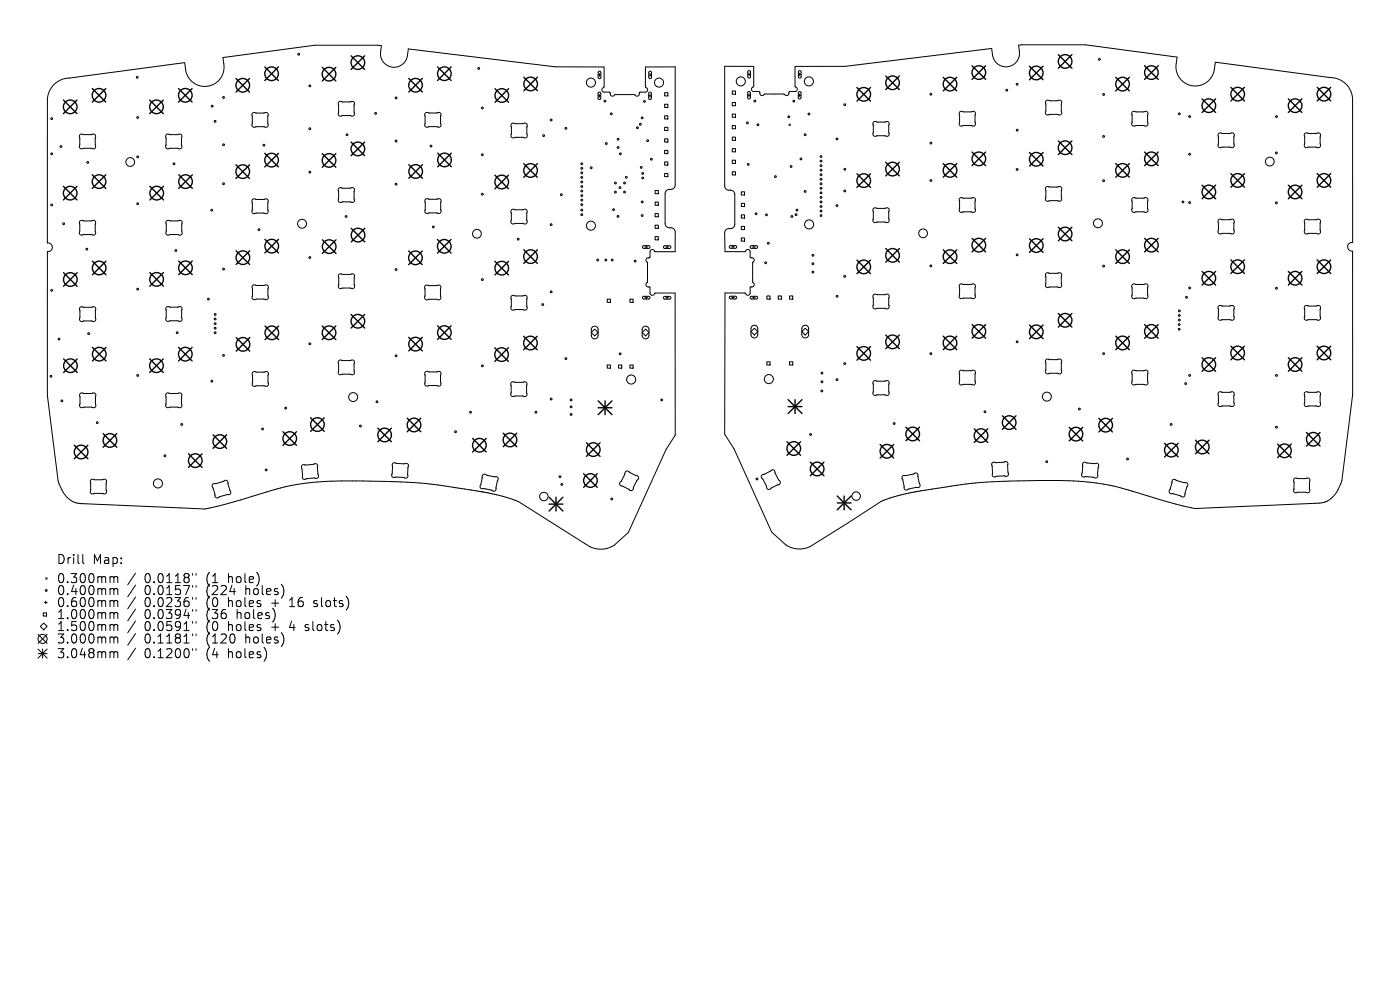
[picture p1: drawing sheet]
<svg xmlns="http://www.w3.org/2000/svg" width="297mm" height="210mm" viewBox="0 0 297 210" stroke-linecap="round" stroke-linejoin="round" font-family="sans-serif">
<defs><g id="words">
<g font-size="2.7">
<text x="11.9" y="119.9">Drill</text>
<text x="19.6" y="119.9">Map:</text>
<text x="11.9" y="124">0.300mm</text>
<text x="30.7" y="124">0.0118&quot;</text>
<text x="43.9" y="124">(1</text>
<text x="48.7" y="124">hole)</text>
<text x="11.9" y="126.5">0.400mm</text>
<text x="11.9" y="129.1">0.600mm</text>
<text x="11.9" y="131.6">1.000mm</text>
<text x="30.7" y="126.5">0.0157&quot;</text>
<text x="30.7" y="129.1">0.0236&quot;</text>
<text x="30.7" y="131.6">0.0394&quot;</text>
<text x="43.9" y="126.5">(224</text>
<text x="43.9" y="129.1">(0</text>
<text x="43.9" y="131.6">(36</text>
<text x="48.7" y="129.1">holes</text>
<text x="50.5" y="131.6">holes)</text>
<text x="52.3" y="126.5">holes)</text>
<text x="58" y="129.1">+</text>
<text x="62.1" y="129.1">16</text>
<text x="67.4" y="129.1">slots)</text>
<text x="11.9" y="134.1">1.500mm</text>
<text x="11.9" y="136.8">3.000mm</text>
<text x="30.7" y="134.1">0.0591&quot;</text>
<text x="30.7" y="136.8">0.1181&quot;</text>
<text x="43.9" y="134.1">(0</text>
<text x="43.9" y="136.8">(120</text>
<text x="48.7" y="134.1">holes</text>
<text x="52.3" y="136.8">holes)</text>
<text x="58" y="134.1">+</text>
<text x="62.1" y="134.1">4</text>
<text x="65.6" y="134.1">slots)</text>
<text x="11.9" y="139.9">3.048mm</text>
<text x="30.7" y="139.9">0.1200&quot;</text>
<text x="43.9" y="139.9">(4</text>
<text x="48.7" y="139.9">holes)</text>
</g>
</g></defs>
<g fill="none" stroke="#000" stroke-width=".21">
<path d="M11.4 18a4.7 4.7 0 0 1 3.4-1.4l24.4-3.3 .2 1.6a4.1 4.1 0 0 0 4.7 3.4 4.1 4.1 0 0 0 3.4-4.8l-.2-1.3 19.5-2.6h13.4l.7 .1-.2 1.4a2.87 2.87 0 0 0 2.5 3.1 2.87 2.87 0 0 0 3.2-2.4l.2-1.4 31.2 3.8h10.4v4.2l-.4 .4-.1 .4 .3 .3 1.4 .1 .1 .6 .4 .2 .6-.3h4.1l.6 .3 .3-.2 .2-.6 1.5-.2 .2-.5-.5-.5v-4.2h6.3v25.1a.91 .91 0 0 1-.9 .9h-.4a.91 .91 0 0 0-.8 .9v6.4a.91 .91 0 0 0 .9 .8h.3a.91 .91 0 0 1 .9 .9v4.2h-4.2l-.4-.4-.4-.1-.3 .4v1.3l-.7 .2-.2 .4 .4 .6v4l-.4 .7 .3 .3 .6 .2 .1 1.5 .5 .1 .5-.4h4.2v30.1l-1.9 3-8 17.7-3 2.7a5.3 5.3 0 0 1-6.2-.4l-14.6-9.1a66.1 66.1 0 0 0-13.4-2.8 141 141 0 0 0-29.9-1.1 43.8 43.8 0 0 0-9.7 2.1l-8.9 2.6-4.1 1-26.4-1.2a4.7 4.7 0 0 1-4-2.8l-.8-2-2.3-18.2 .1-30.4a.93 .93 0 0 0 1-1 .93 .93 0 0 0-1.1-.9l.1-30.6a4.7 4.7 0 0 1 1.3-2.9zM126.9 15.9h.6M127 19.6l.2-.1 .2 .3v1.1l-.2 .2-.3-.2zM127 15.2l.3-.1 .2 .2v1.2l-.3 .2-.3-.2zM127.2 15.6v.6M137.6 15.9h.6M137.7 19.6l.3-.1 .2 .3v1.1l-.2 .2-.4-.2zM137.7 15.2l.3-.1 .2 .2v1.2l-.2 .2-.4-.2zM137.9 15.6v.6M141 19.7h.7v.6h-.7zM155.3 19.3h.7v.7h-.7zM158.6 15.8h.6"/>
<path d="M158.7 19.5l.3-.1 .2 .3v1.1l-.2 .2-.4-.2zM158.7 15.1l.3-.1 .2 .2v1.1l-.2 .3-.4-.3zM158.9 19.9v.6M158.9 15.5v.6M169.4 15.8h.6M169.4 19.5l.3-.1 .2 .3v1.1l-.2 .2-.3-.2zM169.5 15.1l.2-.1 .2 .2v1.1l-.2 .3-.3-.3zM169.6 19.9v.6M169.7 15.5v.6M17 28.6l.3-.2 .5 .2 2-.2 .3 .1 .2 .4-.1 2.5-.4 .2-.5-.1-2 .1-.3-.1-.2-.4v-2.2zM35.3 28.6l.3-.2 .5 .2 2-.2 .3 .1 .2 .4-.1 2.5-.4 .2-.5-.1-2 .1-.3-.1-.2-.4v-2.2zM53.6 24l.3-.1 .5 .1 2-.1 .3 .1 .2 .3-.1 2.5-.4 .2-.5-.1-2 .1-.3-.1-.2-.4v-2.2z"/>
<path d="M71.9 39.9l.3-.1 .5 .1 2-.1 .3 .1 .2 .4-.1 2.5-.4 .2-.5-.2-2 .2-.3-.2-.2-.3v-2.3zM71.9 21.6l.3-.1 .5 .1 2-.1 .3 .1 .2 .4-.1 2.5-.4 .1-.5-.1-2 .1-.3-.1-.2-.3v-2.3zM90.2 24l.4-.2 .5 .2 2-.2 .3 .2 .2 .3-.2 2.5-.3 .2-.5-.1-2 .1-.3-.1-.2-.4v-2.2zM108.5 26.2l.4-.1 .5 .1 2-.1 .3 .1 .2 .4-.2 2.5-.3 .2-.5-.2-2 .2-.3-.2-.2-.3v-2.3zM126.9 20.3h.6M127.2 20v.6M137.6 20.3h.6M137.9 20v.6M141 22.1h.7v.7h-.7zM141 24.6h.7v.6h-.7zM141 27h.7v.7h-.7zM141 29.5h.7v.6h-.7z"/>
<path d="M141 31.9h.7v.7h-.7zM141 34.3h.7v.7h-.7zM141 36.8h.7v.7h-.7zM155.3 21.7h.7v.7h-.7zM155.3 24.2h.7v.7h-.7zM155.3 26.6h.7v.7h-.7zM155.3 29.1h.7v.7h-.7zM155.3 31.5h.7v.7h-.7zM155.3 34h.7v.7h-.7zM155.3 36.4h.7v.7h-.7zM158.6 20.2h.6M167.4 26.3l.3 .3"/>
<path d="M167.7 26.3l-.3 .3M169.4 20.2h.5M185.3 25.9l.4-.1 .4 .1 2.1-.1 .3 .1 .1 .4-.1 2.5-.3 .1-.5-.1-2.1 .1-.3-.1-.1-.4v-2.2zM203.6 23.7l.4-.1 .4 .1 2.1-.1 .3 .1 .1 .4-.1 2.5-.3 .2-.5-.2-2 .2-.4-.2-.1-.3v-2.3zM221.9 21.4l.4-.2 .4 .2 2.1-.2 .3 .2 .1 .3-.1 2.5-.3 .2-.5-.1-2 .1-.4-.1-.1-.4v-2.2zM221.9 39.7l.4-.2 .4 .2 2.1-.2 .3 .2 .1 .3-.1 2.5-.3 .2-.5-.1-2 .1-.4-.1-.1-.4v-2.2zM240.2 23.7l.4-.1 .4 .1 2.1-.1 .3 .1 .1 .4-.1 2.5-.3 .2-.5-.2-2 .2-.4-.2-.1-.3v-2.3zM258.5 28.3l.4-.1 .4 .1 2.1-.1 .3 .1 .2 .4-.2 2.5-.3 .1-.5-.1-2 .1-.3-.1-.2-.4v-2.1zM276.8 28.3l.4-.1 .5 .1 2-.1 .3 .1 .2 .4-.2 2.5-.3 .1-.5-.1-2 .1-.3-.1-.2-.4v-2.1zM17 46.9l.3-.2 .5 .2 2-.2 .3 .1 .2 .4-.1 2.5-.4 .2-.5-.1-2 .1-.3-.1-.2-.4v-2.2zM35.3 46.9l.4-.2 .4 .2 2.1-.2 .3 .1 .1 .4-.1 2.5-.3 .2-.5-.1-2 .1-.4-.1-.1-.4v-2.2zM53.6 42.3l.3-.1 .5 .1 2-.1 .3 .1 .2 .4-.1 2.5-.4 .1-.5-.1-2 .1-.3-.1-.2-.4v-2.2z"/>
<path d="M71.9 58.2l.4-.1 .4 .1 2.1-.1 .3 .1 .1 .4-.1 2.5-.4 .1-.4-.1-2.1 .1-.3-.1-.1-.4v-2.2zM90.3 42.3l.3-.2 .5 .2 2-.2 .3 .2 .2 .3-.1 2.5-.4 .2-.5-.1-2 .1-.3-.1-.2-.4v-2.2zM108.5 44.5l.4-.1 .4 .1 2.1-.1 .3 .1 .1 .4-.1 2.5-.3 .1-.5-.1-2 .1-.4-.1-.1-.4v-2.2zM136.4 52.2l1.3-.1 .2 .4-.2 .2h-1.2l-.2-.2zM136.8 52.4h.6M137.1 52.1v.6M139 40.4h.7v.7h-.7zM139 42.9h.7v.6h-.7zM139 45.3h.7v.7h-.7zM139 47.8h.7v.6h-.7zM139 50.2h.7v.7h-.7zM140.8 52.2l1.3-.1 .2 .4-.2 .2h-1.1l-.3-.2z"/>
<path d="M141.2 52.4h.6M141.5 52.1v.6M153.8 53.4l-.1-4a.91 .91 0 0 1 .9-.9h.4a.91 .91 0 0 0 .9-.9v-6.4a.91 .91 0 0 0-.9-.9h-.4a.91 .91 0 0 1-.9-.9v-25.3h6.2v4.2l-.5 .5 .2 .5 1.5 .1 .2 .6 .3 .3 .6-.4h4.1l.6 .4 .4-.2 .2-.7h1.3l.3-.3v-.4l-.4-.4v-4.2h10.5l31.2-3.8 .2 1.4a2.87 2.87 0 0 0 3.3 2.4 2.87 2.87 0 0 0 2.3-3.3l-.1-1.2 .7-.1h13.4l19.5 2.6-.2 1.7a4.1 4.1 0 0 0 3.5 4.4 4.1 4.1 0 0 0 4.6-3.4l.2-1.6 24.4 3.3a4.7 4.7 0 0 1 4.7 4.6v30.3a.93 .93 0 0 0-1 1 .93 .93 0 0 0 1 .9l.1 30.4-2.3 18.3a6.2 6.2 0 0 1-3.9 4.6l-27.3 1.3-4.1-1-8.9-2.6a49.4 49.4 0 0 0-16-2.4 146.2 146.2 0 0 0-21.5 1l-8.5 1.4a39.5 39.5 0 0 0-7.5 2l-15.1 9.6a5.3 5.3 0 0 1-5.2-.3l-3-2.7-8-17.7-2-3.1 .1-30 4.2 .1 .4 .4h.4l.3-.3 .1-1.4 .6-.1 .2-.4-.3-.6v-4.1l.3-.6-.2-.4-.6-.1-.2-1.5-.5-.2-.5 .5h-4.2M154.8 52.2l1.3-.1 .2 .3-.2 .3h-1.2l-.2-.2zM155.2 52.4h.6M155.5 52.1v.6M157.3 40.7h.6v.7h-.6zM157.3 43.1h.6v.7h-.6zM157.3 45.6h.6v.7h-.6zM157.3 48h.6v.7h-.6zM157.3 50.5h.6v.7h-.6zM159.2 52.2l1.3-.1 .2 .4-.2 .2h-1.1l-.3-.2z"/>
<path d="M159.6 52.4h.6M159.9 52.1v.6M185.3 44.2l.4-.1 .4 .1 2.1-.1 .3 .1 .1 .4-.1 2.5-.3 .1-.5-.1-2.1 .1-.3-.1-.1-.4v-2.2zM203.6 42l.4-.1 .4 .1 2.1-.1 .3 .1 .1 .4-.1 2.5-.3 .2-.5-.2-2 .2-.4-.2-.1-.3v-2.3zM221.9 58l.4-.1 .4 .1 2.1-.1 .3 .1 .1 .3-.1 2.5-.3 .2-.5-.1-2 .1-.4-.1-.1-.4v-2.2zM240.2 42l.4-.1 .4 .1 2.1-.1 .3 .1 .1 .4-.1 2.5-.3 .2-.5-.2-2 .2-.4-.2-.1-.3v-2.3zM258.5 46.6l.4-.1 .4 .1 2.1-.1 .3 .1 .2 .4-.2 2.5-.3 .1-.5-.1-2 .1-.3-.1-.2-.3v-2.2zM276.8 46.6l.4-.1 .5 .1 2-.1 .3 .1 .2 .4-.2 2.5-.3 .1-.5-.1-2 .1-.3-.1-.2-.3v-2.2zM17 65.2l.3-.1 .5 .1 2-.1 .4 .1 .1 .3-.1 2.5-.4 .2-.4-.1-2.1 .1-.3-.1-.1-.4v-2.2zM35.3 65.2l.3-.2 .5 .2 2.1-.2 .3 .1 .1 .4-.1 2.5-.4 .2-.4-.2-2.1 .2-.3-.1-.1-.4v-2.2zM53.6 60.6l.3-.2 .5 .2 2.1-.2 .3 .1 .1 .4-.1 2.5-.4 .2-.4-.2-2.1 .2-.3-.1-.1-.4v-2.2zM53.6 79l.4-.2 .4 .1 2.1-.1 .3 .1 .2 .4-.2 2.5-.3 .2-.5-.2-2 .2-.3-.2-.2-.3v-2.3z"/>
<path d="M71.9 76.5l.3-.1 .5 .1 2-.1 .3 .1 .2 .3-.1 2.5-.4 .2-.5-.1-2 .1-.3-.1-.2-.4v-2.2zM90.2 60.6l.4-.1 .4 .1 2.1-.1 .3 .1 .1 .3-.1 2.5-.3 .2-.5-.1-2.1 .1-.3-.1-.1-.4v-2.2zM90.2 78.9l.4-.1 .5 .1 2-.1 .3 .1 .2 .4-.2 2.4-.3 .2-.5-.1-2 .1-.3-.1-.2-.4v-2.2zM108.5 62.8l.4-.2 .4 .2 2.1-.2 .3 .2 .1 .3-.1 2.5-.3 .2-.5-.1-2 .1-.4-.1-.1-.4v-2.2zM125.4 70.5l.8-.7 .7 .7-.7 .8zM125.7 69.4a.72 .72 0 0 1 .7-.2 .72 .72 0 0 1 .5 .7v1.3a.72 .72 0 0 1-.7 .7 .72 .72 0 0 1-.8-.7v-1.4zM128.8 63.4h.7v.7h-.7zM128.8 77.4h.7v.7h-.7zM131.2 77.4h.7v.7h-.7zM133.6 63.4h.7v.7h-.7zM133.6 77.4h.7v.7h-.7zM136.2 70.5l.8-.7 .7 .7-.7 .8z"/>
<path d="M136.4 62.9h1.3l.2 .3-.2 .2h-1.2l-.2-.2zM136.4 69.4a.72 .72 0 0 1 .8-.2 .72 .72 0 0 1 .5 .7v1.3a.72 .72 0 0 1-.7 .7 .72 .72 0 0 1-.8-.7v-1.4zM136.8 63.1h.6M137.1 62.9v.5M140.8 63l1.3-.1 .2 .3-.2 .2h-1.1l-.3-.2zM141.2 63.2h.6M141.5 62.9v.6M154.8 62.9l1.3-.1 .2 .4-.2 .2h-1.2l-.2-.2zM155.2 63.1h.6M155.5 62.8v.6M159.2 62.9h1.3l.2 .3-.2 .2h-1.1l-.3-.2zM159.5 69.2a.72 .72 0 0 1 .8-.2 .72 .72 0 0 1 .5 .7v1.3a.72 .72 0 0 1-.8 .7 .72 .72 0 0 1-.7-.7v-1.3z"/>
<path d="M159.6 63.1h.6M159.9 62.9v.5M160 69.6l.8 .7-.8 .8-.7-.8zM162.7 62.8h.7v.7h-.7zM162.7 76.7h.7v.7h-.7zM165.1 62.8h.7v.7h-.7zM167.5 62.8h.7v.7h-.7zM167.5 76.7h.7v.7h-.7zM170.1 70.3l.7-.7 .7 .7-.7 .8zM170.3 69.2a.72 .72 0 0 1 .8-.2 .72 .72 0 0 1 .4 .7v1.3a.72 .72 0 0 1-.7 .7 .72 .72 0 0 1-.7-.7v-1.3zM185.3 62.5l.4-.1 .4 .1 2.1-.1 .3 .1 .1 .4-.1 2.5-.3 .1-.5-.1-2.1 .1-.3-.1-.1-.4v-2.2zM203.6 60.4l.4-.2 .4 .1 2.1-.1 .3 .1 .1 .4-.1 2.5-.3 .2-.5-.2-2 .2-.4-.2-.1-.3v-2.3z"/>
<path d="M203.6 78.7l.4-.2 .4 .1 2.1-.1 .3 .1 .1 .4-.1 2.5-.3 .2-.5-.2-2 .2-.4-.1-.1-.4v-2.2zM221.9 76.3l.4-.1 .4 .1 2.1-.1 .3 .1 .1 .3-.1 2.5-.3 .2-.5-.1-2 .1-.4-.1-.1-.4v-2.2zM240.2 78.7l.4-.2 .4 .1 2.1-.1 .3 .1 .1 .4-.1 2.5-.3 .2-.5-.2-2 .2-.4-.1-.1-.4v-2.2zM240.2 60.4l.4-.2 .4 .1 2.1-.1 .3 .1 .1 .4-.1 2.5-.3 .2-.5-.2-2 .2-.4-.2-.1-.3v-2.3zM258.5 64.9l.4-.1 .4 .1 2.1-.1 .3 .1 .2 .4-.2 2.5-.3 .1-.5-.1-2 .1-.3-.1-.2-.3v-2.2zM276.8 64.9l.4-.1 .5 .1 2-.1 .3 .1 .2 .4-.2 2.5-.3 .1-.5-.1-2 .1-.3-.1-.2-.3v-2.2zM17 83.5l.4-.2 .4 .2 2.1-.2 .3 .2 .1 .3-.1 2.5-.3 .2-.5-.1-2 .1-.4-.1-.1-.4v-2.2zM35.3 83.5l.3-.2 .5 .2 2-.2 .3 .2 .2 .3-.1 2.5-.4 .2-.5-.1-2 .1-.3-.1-.2-.4v-2.2zM64.1 98.7l.3-.1 2-.1 .5-.2 .3 .1 .2 .4 .1 2.5-.4 .2-.5-.1-2 .3-.3-.1-.2-.3-.2-2.2zM83.3 98.3l.4-.1 .5 .1h2l.3 .1 .2 .4-.3 2.5-.4 .1-.4-.1h-2.1l-.3-.1-.1-.4zM108.5 81.1l.3-.1 .5 .1 2-.1 .3 .1 .2 .4-.1 2.5-.4 .1-.5-.1-2 .1-.3-.1-.2-.4v-2.2zM185.3 80.9l.4-.2 .4 .2 2.1-.2 .3 .1 .1 .4-.1 2.5-.3 .2-.5-.1-2.1 .1-.3-.1-.1-.4v-2.2z"/>
<path d="M210.5 98.2l.3-.2 .5 .1 2-.2 .3 .1 .2 .4v2.5l-.3 .2-.5-.2-2 .3-.3-.1-.2-.4-.1-2.2zM229.8 98.2l.4-.2 .4 .2 2.1 .1 .3 .1 .1 .4-.3 2.5-.4 .1-.5-.2h-2l-.3-.2-.1-.3zM258.5 83.2l.4-.1 .4 .1 2.1-.1 .3 .1 .2 .4-.2 2.5-.3 .1-.5-.1-2 .1-.3-.1-.2-.3v-2.2zM276.8 83.2l.4-.1 .5 .1 2-.1 .3 .1 .2 .4-.2 2.5-.3 .1-.5-.1-2 .1-.3-.1-.2-.3v-2.2zM17.6 117.6v1.7l.2 .2M19.3 101.8l.3-.2 .5 .2 2-.2 .3 .2 .2 .3-.1 2.5-.4 .2-.5-.1-2 .1-.3-.1-.2-.4v-2.2zM45.1 102.7l2.2-.5 .5-.3h.3l.2 .3 .6 2.1v.4l-.2 .2-2.1 .5-.4 .2h-.4l-.2-.3-.6-2.1zM102.4 100.7l.5-.1 .4 .2 2 .3 .3 .2 .1 .4-.6 2.4-.4 .1-.5-.2-2-.3-.3-.2-.1-.4zM132.7 100.1l.5-.2 2.1 1.1 .2 .2v.4l-1.1 1.7-.1 .5-.3 .3-.3-.1-2-1-.2-.2v-.4l.3-.4zM161.6 100.8l2.1-1.1h.4l.3 .2 .8 1.9 .3 .3v.5l-2.2 1.2h-.4l-.2-.2-.8-1.9-.4-.4zM191.5 101l2.2-.4 .5-.3 .3 .1 .2 .3 .5 2.2-.1 .3-.2 .2-2.1 .3-.4 .2h-.4l-.2-.3-.5-2.2zM248.8 101.8l.4-.1 .5 .3 1.9 .4 .3 .2 .1 .4-.8 2.4h-.4l-.5-.2-1.9-.5-.3-.2-.1-.3z"/>
<path d="M274.6 101.5l.3-.1 .5 .1 2-.1 .3 .1 .2 .3-.1 2.6-.4 .1-.5-.1-2 .1-.3-.1-.2-.3v-2.2zM8.1 134.6l1.9 1.9M8.1 137.7l1.9 1.9M8.1 138.6h1.9M9 137.7v1.9M9.2 130h.7v.7h-.7zM9.3 132.2l.7 .7-.7 .7-.7-.7zM9.4 127.8h.6M9.7 122.6l.3 .3M9.7 127.5v.6M10 122.6l-.3 .3M10 134.6l-1.9 1.9"/>
<path d="M10 137.7l-1.9 1.9M23.6 122.3l.5 .1 .1 .2M23.6 124.9h.3l.3 .2M23.6 127.4l.5 .1 .1 .2M23.6 129.9l.5 .1 .1 .2M23.6 132.5h.3l.3 .3M23.6 135.1l.5 .1 .1 .2M23.6 138.2h.3l.3 .3M24.2 122.6l.2-.3 .5 .1 .1 1.2M24.2 122.6v1M24.2 125.1v1M24.2 127.7v1"/>
<path d="M24.2 130.2v1M24.2 132.8v1M24.2 135.4v1M24.2 138.5v1M24.2 125.1l.2-.2h.5l.1 1.2M24.2 127.7l.2-.3 .5 .1 .1 1.2M24.2 130.2l.2-.3 .5 .1 .1 1.2M24.2 132.8l.2-.3 .5 .1 .1 1.2M24.2 135.4l.2-.3 .5 .1 .1 1.2M24.2 138.5l.2-.3 .5 .1 .1 1.2M28.8 121.6l-1.7 2.5M28.8 124.1l-1.7 2.5"/>
<path d="M28.8 126.7l-1.7 2.4M28.8 129.2l-1.7 2.5M28.8 131.8l-1.7 2.4M28.8 134.4l-1.7 2.5M28.8 137.5l-1.7 2.5M40.9 121.7v.3M40.9 124.2v.4M40.9 126.8v.3M40.9 129.3v.4M40.9 131.8v.4M40.9 134.5v.3M40.9 137.6v.4"/>
<path d="M41.6 121.7v.3M41.6 124.2v.4M41.6 126.8v.3M41.6 129.3v.4M41.6 131.8v.4M41.6 134.5v.3M41.6 137.6v.4M64.7 133.7l.2 .1M64.8 132.6v.4M66.6 128.6l.1 .1M66.6 127.5v.4"/>
<circle cx="29.1" cy="16.4" r=".19"/>
<circle cx="63.4" cy="11.5" r=".19"/>
<circle cx="65.7" cy="18.2" r=".19"/>
<circle cx="101.6" cy="14.5" r=".19"/>
<circle cx="125.4" cy="17.5" r=".96"/>
<circle cx="139.8" cy="17.5" r=".96"/>
<circle cx="157.2" cy="17.3" r=".96"/>
<circle cx="171.6" cy="17.3" r=".96"/>
<circle cx="197.5" cy="20" r=".19"/>
<circle cx="213.6" cy="19.1" r=".19"/>
<circle cx="215.8" cy="17.9" r=".19"/>
<circle cx="233.2" cy="12.6" r=".19"/>
<circle cx="11" cy="25.2" r=".19"/>
<circle cx="11" cy="32.6" r=".19"/>
<circle cx="12.9" cy="31.1" r=".19"/>
<circle cx="18.6" cy="34.5" r=".19"/>
<circle cx="27.6" cy="34.4" r=".93"/>
<circle cx="29.2" cy="33.3" r=".19"/>
<circle cx="29.2" cy="24.9" r=".19"/>
<circle cx="36.9" cy="34.7" r=".19"/>
<circle cx="45" cy="22.5" r=".19"/>
<circle cx="45.6" cy="25.7" r=".19"/>
<circle cx="47.4" cy="20.7" r=".19"/>
<circle cx="47.4" cy="39" r=".19"/>
<circle cx="47.4" cy="30.7" r=".19"/>
<circle cx="56" cy="30.8" r=".19"/>
<circle cx="65.7" cy="36.5" r=".19"/>
<circle cx="65.7" cy="27.3" r=".19"/>
<circle cx="73.6" cy="28.6" r=".19"/>
<circle cx="79.7" cy="24.1" r=".19"/>
<circle cx="84" cy="20.8" r=".19"/>
<circle cx="84" cy="29.9" r=".19"/>
<circle cx="84" cy="39.1" r=".19"/>
<circle cx="91.4" cy="31" r=".19"/>
<circle cx="102.3" cy="32.8" r=".19"/>
<circle cx="102.3" cy="22.9" r=".19"/>
<circle cx="115.3" cy="28.8" r=".19"/>
<circle cx="116.9" cy="25.5" r=".19"/>
<circle cx="120" cy="27.2" r=".19"/>
<circle cx="123.4" cy="35.7" r=".19"/>
<circle cx="123.4" cy="37.6" r=".19"/>
<circle cx="123.4" cy="38.6" r=".19"/>
<circle cx="123.4" cy="34.7" r=".19"/>
<circle cx="123.4" cy="39.6" r=".19"/>
<circle cx="123.4" cy="36.7" r=".19"/>
<circle cx="125.4" cy="35.6" r=".19"/>
<circle cx="128.3" cy="21.5" r=".19"/>
<circle cx="128.6" cy="30.5" r=".19"/>
<circle cx="129.7" cy="24.1" r=".19"/>
<circle cx="130.6" cy="38.8" r=".19"/>
<circle cx="131.1" cy="29.5" r=".19"/>
<circle cx="131.1" cy="31.3" r=".19"/>
<circle cx="131.5" cy="39.8" r=".19"/>
<circle cx="131.6" cy="32.6" r=".19"/>
<circle cx="132.5" cy="38.8" r=".19"/>
<circle cx="132.9" cy="37.6" r=".19"/>
<circle cx="135.2" cy="27.1" r=".19"/>
<circle cx="135.8" cy="26.4" r=".19"/>
<circle cx="136" cy="35.5" r=".19"/>
<circle cx="136.2" cy="25" r=".19"/>
<circle cx="136.3" cy="36.8" r=".19"/>
<circle cx="136.3" cy="37.8" r=".19"/>
<circle cx="136.7" cy="21.5" r=".19"/>
<circle cx="137.4" cy="29.8" r=".19"/>
<circle cx="138.2" cy="33.8" r=".19"/>
<circle cx="158.6" cy="26.1" r=".19"/>
<circle cx="158.7" cy="34.9" r=".19"/>
<circle cx="160.1" cy="21.4" r=".19"/>
<circle cx="160.8" cy="26.5" r=".19"/>
<circle cx="164.5" cy="37.5" r=".19"/>
<circle cx="167.3" cy="24.8" r=".19"/>
<circle cx="167.8" cy="35.3" r=".19"/>
<circle cx="168.4" cy="21.5" r=".19"/>
<circle cx="169.9" cy="33.7" r=".19"/>
<circle cx="170.8" cy="28.6" r=".19"/>
<circle cx="171.6" cy="24.2" r=".19"/>
<circle cx="174.2" cy="38" r=".19"/>
<circle cx="174.2" cy="34.2" r=".19"/>
<circle cx="174.2" cy="39" r=".19"/>
<circle cx="174.2" cy="35.1" r=".19"/>
<circle cx="174.2" cy="33.2" r=".19"/>
<circle cx="174.2" cy="39.9" r=".19"/>
<circle cx="174.2" cy="37.1" r=".19"/>
<circle cx="174.2" cy="36.1" r=".19"/>
<circle cx="177.6" cy="29.5" r=".19"/>
<circle cx="179.2" cy="22.2" r=".19"/>
<circle cx="179.2" cy="35.9" r=".19"/>
<circle cx="197.5" cy="38.3" r=".19"/>
<circle cx="197.5" cy="30.4" r=".19"/>
<circle cx="215.8" cy="35.9" r=".19"/>
<circle cx="215.8" cy="27.6" r=".19"/>
<circle cx="234.1" cy="28.9" r=".19"/>
<circle cx="234.1" cy="20" r=".19"/>
<circle cx="234.1" cy="38.3" r=".19"/>
<circle cx="250.2" cy="24.1" r=".19"/>
<circle cx="252.4" cy="32.7" r=".19"/>
<circle cx="252.4" cy="24.7" r=".19"/>
<circle cx="269.4" cy="34.3" r=".93"/>
<circle cx="270.8" cy="32.4" r=".19"/>
<circle cx="270.8" cy="24.7" r=".19"/>
<circle cx="11" cy="43.5" r=".19"/>
<circle cx="13.5" cy="47.5" r=".19"/>
<circle cx="18.4" cy="52.9" r=".19"/>
<circle cx="29.2" cy="43.2" r=".19"/>
<circle cx="37.3" cy="53.1" r=".19"/>
<circle cx="44.9" cy="44.6" r=".19"/>
<circle cx="47.4" cy="57.1" r=".19"/>
<circle cx="54.9" cy="48.7" r=".19"/>
<circle cx="64.1" cy="47.5" r=".95"/>
<circle cx="65.7" cy="54.6" r=".19"/>
<circle cx="73.4" cy="45.9" r=".19"/>
<circle cx="84" cy="57.2" r=".19"/>
<circle cx="91.9" cy="48.1" r=".19"/>
<circle cx="101.2" cy="49.6" r=".93"/>
<circle cx="102.3" cy="41.2" r=".19"/>
<circle cx="102.3" cy="59.3" r=".19"/>
<circle cx="109.9" cy="50.7" r=".19"/>
<circle cx="116.9" cy="47.7" r=".19"/>
<circle cx="119.1" cy="41.3" r=".19"/>
<circle cx="123.4" cy="41.5" r=".19"/>
<circle cx="123.4" cy="43.4" r=".19"/>
<circle cx="123.4" cy="45.5" r=".19"/>
<circle cx="123.4" cy="40.5" r=".19"/>
<circle cx="123.4" cy="44.6" r=".19"/>
<circle cx="123.4" cy="42.5" r=".19"/>
<circle cx="125.4" cy="47.9" r=".96"/>
<circle cx="126.8" cy="55.2" r=".19"/>
<circle cx="128.5" cy="55.2" r=".19"/>
<circle cx="129.9" cy="55.2" r=".19"/>
<circle cx="130.2" cy="44.5" r=".19"/>
<circle cx="130.6" cy="40.7" r=".19"/>
<circle cx="131.1" cy="45.9" r=".19"/>
<circle cx="132.5" cy="40.7" r=".19"/>
<circle cx="134.7" cy="55.4" r=".19"/>
<circle cx="136.2" cy="45.7" r=".19"/>
<circle cx="136.2" cy="42.8" r=".19"/>
<circle cx="160.4" cy="45.3" r=".19"/>
<circle cx="162.4" cy="55.7" r=".19"/>
<circle cx="162.6" cy="45.6" r=".19"/>
<circle cx="163" cy="51.6" r=".19"/>
<circle cx="168" cy="45.9" r=".19"/>
<circle cx="168.9" cy="45.5" r=".19"/>
<circle cx="169.1" cy="44.6" r=".19"/>
<circle cx="170.8" cy="40.6" r=".19"/>
<circle cx="171.7" cy="47.6" r=".96"/>
<circle cx="172.4" cy="54.2" r=".19"/>
<circle cx="172.4" cy="55.9" r=".19"/>
<circle cx="172.4" cy="57.7" r=".19"/>
<circle cx="174.2" cy="45.7" r=".19"/>
<circle cx="174.2" cy="42.8" r=".19"/>
<circle cx="174.2" cy="41.9" r=".19"/>
<circle cx="174.2" cy="44.8" r=".19"/>
<circle cx="174.2" cy="43.8" r=".19"/>
<circle cx="174.2" cy="40.9" r=".19"/>
<circle cx="177.6" cy="43.6" r=".19"/>
<circle cx="179.2" cy="40.5" r=".19"/>
<circle cx="179.2" cy="58.6" r=".19"/>
<circle cx="195.8" cy="49.5" r=".93"/>
<circle cx="197.5" cy="56.4" r=".19"/>
<circle cx="215.8" cy="54.1" r=".19"/>
<circle cx="232.9" cy="47.4" r=".95"/>
<circle cx="234.1" cy="56.5" r=".19"/>
<circle cx="251" cy="42.8" r=".19"/>
<circle cx="252.4" cy="43" r=".19"/>
<circle cx="270.8" cy="43" r=".19"/>
<circle cx="10.8" cy="79.8" r=".19"/>
<circle cx="11" cy="61.6" r=".19"/>
<circle cx="12.5" cy="71.9" r=".19"/>
<circle cx="18.8" cy="70.8" r=".19"/>
<circle cx="29.2" cy="61.3" r=".19"/>
<circle cx="29.2" cy="79.6" r=".19"/>
<circle cx="37.6" cy="70.6" r=".19"/>
<circle cx="44.2" cy="63.5" r=".19"/>
<circle cx="45.6" cy="70.6" r=".19"/>
<circle cx="45.6" cy="66.7" r=".19"/>
<circle cx="45.6" cy="68.7" r=".19"/>
<circle cx="45.6" cy="69.6" r=".19"/>
<circle cx="45.6" cy="67.7" r=".19"/>
<circle cx="47.4" cy="75.4" r=".19"/>
<circle cx="65.7" cy="72.9" r=".19"/>
<circle cx="84" cy="75.5" r=".19"/>
<circle cx="102.3" cy="77.6" r=".19"/>
<circle cx="115.1" cy="64.6" r=".19"/>
<circle cx="116.9" cy="61.9" r=".19"/>
<circle cx="120" cy="76.1" r=".19"/>
<circle cx="131.6" cy="75.1" r=".19"/>
<circle cx="174.4" cy="79.1" r=".19"/>
<circle cx="177.6" cy="62.9" r=".19"/>
<circle cx="179.2" cy="77.1" r=".19"/>
<circle cx="197.5" cy="75" r=".19"/>
<circle cx="215.8" cy="72.5" r=".19"/>
<circle cx="234.1" cy="75" r=".19"/>
<circle cx="250.2" cy="68.8" r=".19"/>
<circle cx="250.2" cy="69.8" r=".19"/>
<circle cx="250.2" cy="67.9" r=".19"/>
<circle cx="250.2" cy="66.9" r=".19"/>
<circle cx="250.2" cy="65.9" r=".19"/>
<circle cx="251.7" cy="63.1" r=".19"/>
<circle cx="252.4" cy="61.1" r=".19"/>
<circle cx="252.4" cy="79.6" r=".19"/>
<circle cx="270.8" cy="61.1" r=".19"/>
<circle cx="270.8" cy="79.6" r=".19"/>
<circle cx="13.1" cy="85" r=".19"/>
<circle cx="20.6" cy="89.7" r=".19"/>
<circle cx="35" cy="96.7" r=".19"/>
<circle cx="38.6" cy="90" r=".19"/>
<circle cx="44.9" cy="80.9" r=".19"/>
<circle cx="55.7" cy="91" r=".19"/>
<circle cx="56.5" cy="99.7" r=".19"/>
<circle cx="60.6" cy="86.6" r=".19"/>
<circle cx="74.9" cy="84.2" r=".95"/>
<circle cx="76.5" cy="90.4" r=".19"/>
<circle cx="80" cy="85.2" r=".19"/>
<circle cx="96.6" cy="91.6" r=".19"/>
<circle cx="99.8" cy="87.4" r=".19"/>
<circle cx="113.7" cy="87.4" r=".19"/>
<circle cx="116.9" cy="84.6" r=".19"/>
<circle cx="121.2" cy="87.9" r=".19"/>
<circle cx="121.2" cy="86.3" r=".19"/>
<circle cx="121.2" cy="84.8" r=".19"/>
<circle cx="133.9" cy="80.5" r=".96"/>
<circle cx="140.4" cy="84.8" r=".19"/>
<circle cx="163.1" cy="80.4" r=".96"/>
<circle cx="172" cy="92.2" r=".19"/>
<circle cx="174.3" cy="82.9" r=".19"/>
<circle cx="174.4" cy="81" r=".19"/>
<circle cx="177.6" cy="80.5" r=".19"/>
<circle cx="189.7" cy="89.8" r=".19"/>
<circle cx="209" cy="87.3" r=".19"/>
<circle cx="222.1" cy="97.9" r=".19"/>
<circle cx="222.1" cy="84.1" r=".95"/>
<circle cx="229" cy="86.8" r=".19"/>
<circle cx="239.2" cy="97.4" r=".19"/>
<circle cx="248.5" cy="90" r=".19"/>
<circle cx="251.5" cy="81.4" r=".19"/>
<circle cx="270.8" cy="90.6" r=".19"/>
<circle cx="33.5" cy="102.6" r=".96"/>
<circle cx="115.4" cy="105.3" r=".9"/>
<circle cx="118.8" cy="101.1" r=".19"/>
<circle cx="119.2" cy="102.8" r=".19"/>
<circle cx="129.8" cy="105.8" r=".19"/>
<circle cx="160.6" cy="101.6" r=".19"/>
<circle cx="181.6" cy="105.2" r=".9"/>
<circle cx="9" cy="135.5" r=".96"/>
<circle cx="9.8" cy="125.3" r=".19"/>
</g>
<g fill="none" stroke="#000" stroke-width=".29">
<path d="M19.6 18.8l2.9 2.9M22.5 18.8l-2.9 2.9M37.9 18.8l2.9 2.9M40.8 18.8l-2.9 2.9M50.1 16.6l2.8 2.9M52.9 16.6l-2.8 2.9M56.2 14.2l2.9 2.9M59.1 14.2l-2.9 2.9M68.4 14.3l2.8 2.9M71.2 14.3l-2.8 2.9M74.5 11.8l2.9 2.9M77.4 11.8l-2.9 2.9"/>
<path d="M86.7 16.6l2.9 2.9M89.6 16.6l-2.9 2.9M92.8 14.2l2.9 2.9M95.7 14.2l-2.9 2.9M105 18.8l2.9 2.9M107.9 18.8l-2.9 2.9M111.1 16.4l2.9 2.9M114 16.4l-2.9 2.9M181.8 18.6l2.9 2.9M184.7 18.6l-2.9 2.9M187.9 16.1l2.9 2.9M190.8 16.1l-2.9 2.9"/>
<path d="M200.1 16.4l2.9 2.9M203 16.4l-2.9 2.9M206.2 13.9l2.9 2.9M209.1 13.9l-2.9 2.9M218.4 14l2.9 2.9M221.3 14l-2.9 2.9M224.5 11.6l2.9 2.9M227.4 11.6l-2.9 2.9M236.7 16.4l2.9 2.9M239.6 16.4l-2.9 2.9M242.8 13.9l2.9 2.9M245.7 13.9l-2.9 2.9"/>
<path d="M261.1 18.5l2.9 2.9M264 18.5l-2.9 2.9M279.4 18.5l2.9 2.9M282.3 18.5l-2.9 2.9M13.4 21.2l2.9 2.9M13.4 39.5l2.9 2.9M16.3 21.2l-2.9 2.9M16.3 39.5l-2.9 2.9M19.6 37.1l2.9 2.9M22.5 37.1l-2.9 2.9M31.8 21.2l2.8 2.9M31.8 39.5l2.9 2.9"/>
<path d="M34.6 21.2l-2.8 2.9M34.7 39.5l-2.9 2.9M37.9 37.1l2.9 2.9M40.8 37.1l-2.9 2.9M50.1 35l2.8 2.9M52.9 35l-2.8 2.9M56.2 32.5l2.9 2.9M59.1 32.5l-2.9 2.9M68.4 32.6l2.8 2.9M71.2 32.6l-2.8 2.9M74.5 30.1l2.9 2.9M77.4 30.1l-2.9 2.9"/>
<path d="M86.7 34.9l2.9 2.9M89.6 34.9l-2.9 2.9M92.9 32.5l2.8 2.9M95.7 32.5l-2.8 2.9M105 37.2l2.9 2.9M107.9 37.2l-2.9 2.9M111.1 34.7l2.9 2.9M114 34.7l-2.9 2.9M181.8 36.9l2.9 2.9M184.7 36.9l-2.9 2.9M187.9 34.4l2.9 2.9M190.8 34.4l-2.9 2.9"/>
<path d="M200.1 34.7l2.9 2.9M203 34.7l-2.9 2.9M206.2 32.3l2.9 2.8M209.1 32.3l-2.9 2.8M218.4 32.3l2.9 2.9M221.3 32.3l-2.9 2.9M224.5 29.9l2.9 2.9M227.4 29.9l-2.9 2.9M236.7 34.7l2.9 2.9M239.6 34.7l-2.9 2.9M242.8 32.3l2.9 2.8M245.7 32.3l-2.9 2.8"/>
<path d="M255 21l2.9 2.9M255 39.3l2.9 2.9M257.9 21l-2.9 2.9M257.9 39.3l-2.9 2.9M261.1 36.8l2.9 2.9M264 36.8l-2.9 2.9M273.3 21l2.9 2.9M273.3 39.3l2.9 2.9M276.2 21l-2.9 2.9M276.2 39.3l-2.9 2.9M279.4 36.8l2.9 2.9M282.3 36.8l-2.9 2.9"/>
<path d="M13.5 57.8l2.9 2.9M16.4 57.8l-2.9 2.9M19.6 55.4l2.9 2.9M22.5 55.4l-2.9 2.9M31.8 57.8l2.9 2.9M34.7 57.8l-2.9 2.9M37.9 55.4l2.9 2.9M40.8 55.4l-2.9 2.9M50.1 53.2l2.9 2.9M53 53.2l-2.9 2.9M56.2 50.8l2.9 2.9M59.1 50.8l-2.9 2.9"/>
<path d="M68.4 50.9l2.9 2.9M71.3 50.9l-2.9 2.9M74.5 48.4l2.9 2.9M77.4 48.4l-2.9 2.9M86.7 53.3l2.9 2.8M89.6 53.3l-2.9 2.8M92.8 50.8l2.9 2.9M95.7 50.8l-2.9 2.9M105 55.4l2.9 2.9M107.9 55.4l-2.9 2.9M111.1 53l2.9 2.9M114 53l-2.9 2.9"/>
<path d="M181.8 55.2l2.9 2.9M184.7 55.2l-2.9 2.9M187.9 52.7l2.9 2.9M190.8 52.7l-2.9 2.9M200.1 53l2.9 2.9M203 53l-2.9 2.9M206.2 50.6l2.9 2.8M209.1 50.6l-2.9 2.8M218.4 50.6l2.9 2.9M221.3 50.6l-2.9 2.9M224.5 48.2l2.9 2.9M227.4 48.2l-2.9 2.9"/>
<path d="M236.7 53l2.9 2.9M239.6 53l-2.9 2.9M242.8 50.6l2.9 2.8M245.7 50.6l-2.9 2.8M255 57.6l2.9 2.9M257.9 57.6l-2.9 2.9M261.1 55.1l2.9 2.9M264 55.1l-2.9 2.9M273.3 57.6l2.9 2.9M276.2 57.6l-2.9 2.9M279.4 55.1l2.9 2.9M282.3 55.1l-2.9 2.9"/>
<path d="M13.5 76.1l2.9 2.9M16.4 76.1l-2.9 2.9M19.6 73.7l2.9 2.9M22.5 73.7l-2.9 2.9M31.8 76.1l2.8 2.9M34.6 76.1l-2.8 2.9M37.9 73.7l2.9 2.9M40.8 73.7l-2.9 2.9M50.1 71.6l2.9 2.9M53 71.6l-2.9 2.9M56.2 69.2l2.9 2.8M59.1 69.2l-2.9 2.8"/>
<path d="M68.4 69.1l2.8 2.9M71.2 69.1l-2.8 2.9M74.5 66.7l2.9 2.9M77.4 66.7l-2.9 2.9M86.7 71.6l2.9 2.8M89.6 71.6l-2.9 2.8M92.8 69.1l2.9 2.9M95.7 69.1l-2.9 2.9M105 73.8l2.9 2.9M107.9 73.8l-2.9 2.9M111.1 71.3l2.9 2.9M114 71.3l-2.9 2.9"/>
<path d="M181.8 73.5l2.9 2.9M184.7 73.5l-2.9 2.9M187.9 71.1l2.9 2.9M190.8 71.1l-2.9 2.9M200.1 71.3l2.9 2.9M203 71.3l-2.9 2.9M206.2 68.9l2.9 2.8M209.1 68.9l-2.9 2.8M218.4 68.9l2.9 2.9M221.3 68.9l-2.9 2.9M224.5 66.5l2.9 2.9M227.4 66.5l-2.9 2.9"/>
<path d="M236.7 71.3l2.9 2.9M239.6 71.3l-2.9 2.9M242.8 68.9l2.9 2.8M245.7 68.9l-2.9 2.8M255 75.9l2.9 2.9M257.9 75.9l-2.9 2.9M261.1 73.4l2.9 2.9M264 73.4l-2.9 2.9M273.3 75.9l2.9 2.9M276.2 75.9l-2.9 2.9M279.4 73.4l2.9 2.9M282.3 73.4l-2.9 2.9"/>
<path d="M15.8 94.4l2.8 2.9M18.6 94.4l-2.8 2.9M21.9 92l2.9 2.9M24.8 92l-2.9 2.9M40 96.3l2.9 2.9M42.9 96.3l-2.9 2.9M45.2 92.2l2.9 2.9M48.1 92.2l-2.9 2.9M60 91.6l2.9 2.9M62.9 91.6l-2.9 2.9M65.9 88.6l2.9 2.9M68.8 88.6l-2.9 2.9"/>
<path d="M80.1 90.8l2.9 2.9M83 90.8l-2.9 2.9M86.4 88.7l2.9 2.9M89.3 88.7l-2.9 2.9M100.3 93l2.8 2.9M103.1 93l-2.8 2.9M106.7 91.9l2.9 2.9M109.6 91.9l-2.9 2.9M124.4 93.9l2.9 2.9M126.9 85l2.9 3M126.9 86.5h2.9M127.3 93.9l-2.9 2.9"/>
<path d="M128.4 85v3M129.8 85l-2.9 3M166.9 93.7l2.9 2.9M167.2 84.8l2.9 2.9M167.2 86.2h2.9M168.7 84.8v2.9M169.8 93.7l-2.9 2.9M170.1 84.8l-2.9 2.9M171.9 98l2.9 2.9M174.8 98l-2.9 2.9M186.7 94.3l2.9 2.9M189.6 94.3l-2.9 2.9"/>
<path d="M192.2 90.6l2.9 2.9M195.1 90.6l-2.9 2.9M206.7 91l2.9 2.9M209.6 91l-2.9 2.9M212.6 88.2l2.9 2.9M215.5 88.2l-2.9 2.9M226.8 90.6l2.9 2.9M229.7 90.6l-2.9 2.9M233.1 88.7l2.9 2.9M236 88.7l-2.9 2.9M247.1 94l2.8 2.9M249.9 94l-2.8 2.9"/>
<path d="M253.6 93.4l2.9 2.9M256.5 93.4l-2.9 2.9M271 94.2l2.9 2.9M273.9 94.2l-2.9 2.9M277.2 91.7l2.8 2.9M280 91.7l-2.8 2.9M116.5 105.5l2.9 2.9M116.5 106.9h2.9M118 105.5v2.9M119.4 105.5l-2.9 2.9M123.8 100.5l2.9 2.9M126.7 100.5l-2.9 2.9"/>
<path d="M177.6 105.2l2.9 3M177.6 106.7h2.9M179.1 105.2v3M180.5 105.2l-2.9 3"/>
<circle cx="51.5" cy="18.1" r="1.44"/>
<circle cx="57.6" cy="15.6" r="1.44"/>
<circle cx="69.8" cy="15.7" r="1.44"/>
<circle cx="75.9" cy="13.3" r="1.44"/>
<circle cx="88.2" cy="18.1" r="1.44"/>
<circle cx="94.3" cy="15.6" r="1.44"/>
<circle cx="112.6" cy="17.8" r="1.44"/>
<circle cx="189.4" cy="17.6" r="1.44"/>
<circle cx="201.5" cy="17.8" r="1.44"/>
<circle cx="207.7" cy="15.4" r="1.44"/>
<circle cx="219.8" cy="15.5" r="1.44"/>
<circle cx="226" cy="13" r="1.44"/>
<circle cx="238.1" cy="17.8" r="1.45"/>
<circle cx="244.3" cy="15.4" r="1.44"/>
<circle cx="262.6" cy="20" r="1.45"/>
<circle cx="280.9" cy="20" r="1.45"/>
<circle cx="14.9" cy="22.7" r="1.44"/>
<circle cx="21" cy="38.5" r="1.44"/>
<circle cx="21" cy="20.2" r="1.44"/>
<circle cx="33.2" cy="22.7" r="1.44"/>
<circle cx="39.3" cy="20.2" r="1.44"/>
<circle cx="39.4" cy="38.5" r="1.44"/>
<circle cx="51.5" cy="36.4" r="1.44"/>
<circle cx="57.6" cy="34" r="1.44"/>
<circle cx="69.8" cy="34" r="1.44"/>
<circle cx="75.9" cy="31.6" r="1.44"/>
<circle cx="88.2" cy="36.4" r="1.44"/>
<circle cx="94.3" cy="33.9" r="1.44"/>
<circle cx="106.4" cy="38.6" r="1.44"/>
<circle cx="106.5" cy="20.3" r="1.44"/>
<circle cx="112.6" cy="36.2" r="1.44"/>
<circle cx="183.2" cy="38.3" r="1.44"/>
<circle cx="183.2" cy="20" r="1.44"/>
<circle cx="189.4" cy="35.9" r="1.44"/>
<circle cx="201.5" cy="36.1" r="1.44"/>
<circle cx="207.7" cy="33.7" r="1.44"/>
<circle cx="219.8" cy="33.8" r="1.44"/>
<circle cx="226" cy="31.3" r="1.44"/>
<circle cx="238.1" cy="36.1" r="1.45"/>
<circle cx="244.3" cy="33.7" r="1.44"/>
<circle cx="256.4" cy="22.4" r="1.44"/>
<circle cx="262.6" cy="38.3" r="1.45"/>
<circle cx="274.8" cy="22.4" r="1.44"/>
<circle cx="280.9" cy="38.3" r="1.45"/>
<circle cx="14.9" cy="41" r="1.44"/>
<circle cx="14.9" cy="59.3" r="1.44"/>
<circle cx="21" cy="56.8" r="1.44"/>
<circle cx="33.2" cy="59.3" r="1.44"/>
<circle cx="33.2" cy="41" r="1.44"/>
<circle cx="39.3" cy="56.8" r="1.44"/>
<circle cx="51.5" cy="54.7" r="1.45"/>
<circle cx="57.6" cy="52.2" r="1.44"/>
<circle cx="69.8" cy="52.3" r="1.44"/>
<circle cx="75.9" cy="49.9" r="1.44"/>
<circle cx="88.1" cy="54.7" r="1.44"/>
<circle cx="94.3" cy="52.2" r="1.44"/>
<circle cx="106.4" cy="56.9" r="1.44"/>
<circle cx="112.6" cy="54.4" r="1.44"/>
<circle cx="183.2" cy="56.6" r="1.44"/>
<circle cx="189.4" cy="54.2" r="1.44"/>
<circle cx="201.5" cy="54.4" r="1.44"/>
<circle cx="207.7" cy="52" r="1.44"/>
<circle cx="219.8" cy="52.1" r="1.44"/>
<circle cx="226" cy="49.6" r="1.44"/>
<circle cx="238.1" cy="54.4" r="1.45"/>
<circle cx="244.3" cy="52" r="1.44"/>
<circle cx="256.4" cy="59" r="1.44"/>
<circle cx="256.4" cy="40.7" r="1.44"/>
<circle cx="262.6" cy="56.6" r="1.45"/>
<circle cx="274.8" cy="59" r="1.44"/>
<circle cx="274.8" cy="40.7" r="1.44"/>
<circle cx="280.9" cy="56.6" r="1.45"/>
<circle cx="14.9" cy="77.6" r="1.44"/>
<circle cx="21.1" cy="75.1" r="1.44"/>
<circle cx="33.2" cy="77.6" r="1.44"/>
<circle cx="39.3" cy="75.1" r="1.44"/>
<circle cx="51.5" cy="73" r="1.44"/>
<circle cx="57.7" cy="70.6" r="1.44"/>
<circle cx="69.8" cy="70.6" r="1.44"/>
<circle cx="75.9" cy="68.1" r="1.44"/>
<circle cx="88.2" cy="73" r="1.44"/>
<circle cx="94.3" cy="70.6" r="1.44"/>
<circle cx="106.4" cy="75.2" r="1.44"/>
<circle cx="112.5" cy="72.8" r="1.44"/>
<circle cx="183.2" cy="75" r="1.44"/>
<circle cx="189.4" cy="72.5" r="1.44"/>
<circle cx="201.5" cy="72.8" r="1.44"/>
<circle cx="207.7" cy="70.3" r="1.44"/>
<circle cx="219.8" cy="70.4" r="1.44"/>
<circle cx="226" cy="67.9" r="1.44"/>
<circle cx="238.1" cy="72.8" r="1.44"/>
<circle cx="244.3" cy="70.3" r="1.44"/>
<circle cx="256.4" cy="77.3" r="1.44"/>
<circle cx="262.6" cy="74.9" r="1.45"/>
<circle cx="274.8" cy="77.3" r="1.44"/>
<circle cx="280.9" cy="74.9" r="1.45"/>
<circle cx="17.2" cy="95.9" r="1.44"/>
<circle cx="23.3" cy="93.4" r="1.44"/>
<circle cx="41.4" cy="97.7" r="1.44"/>
<circle cx="46.6" cy="93.7" r="1.44"/>
<circle cx="61.5" cy="93" r="1.44"/>
<circle cx="67.3" cy="90.1" r="1.44"/>
<circle cx="81.6" cy="92.3" r="1.44"/>
<circle cx="87.8" cy="90.1" r="1.44"/>
<circle cx="101.7" cy="94.4" r="1.45"/>
<circle cx="108.2" cy="93.3" r="1.44"/>
<circle cx="125.9" cy="95.4" r="1.45"/>
<circle cx="168.4" cy="95.1" r="1.45"/>
<circle cx="173.3" cy="99.5" r="1.44"/>
<circle cx="188.2" cy="95.7" r="1.44"/>
<circle cx="193.6" cy="92.1" r="1.44"/>
<circle cx="208.1" cy="92.4" r="1.44"/>
<circle cx="214.1" cy="89.6" r="1.44"/>
<circle cx="228.3" cy="92.1" r="1.44"/>
<circle cx="234.6" cy="90.2" r="1.44"/>
<circle cx="248.5" cy="95.5" r="1.44"/>
<circle cx="255.1" cy="94.8" r="1.44"/>
<circle cx="272.5" cy="95.6" r="1.45"/>
<circle cx="278.6" cy="93.2" r="1.44"/>
<circle cx="125.3" cy="101.9" r="1.44"/>
</g>
<use href="#words"/>
</svg>
